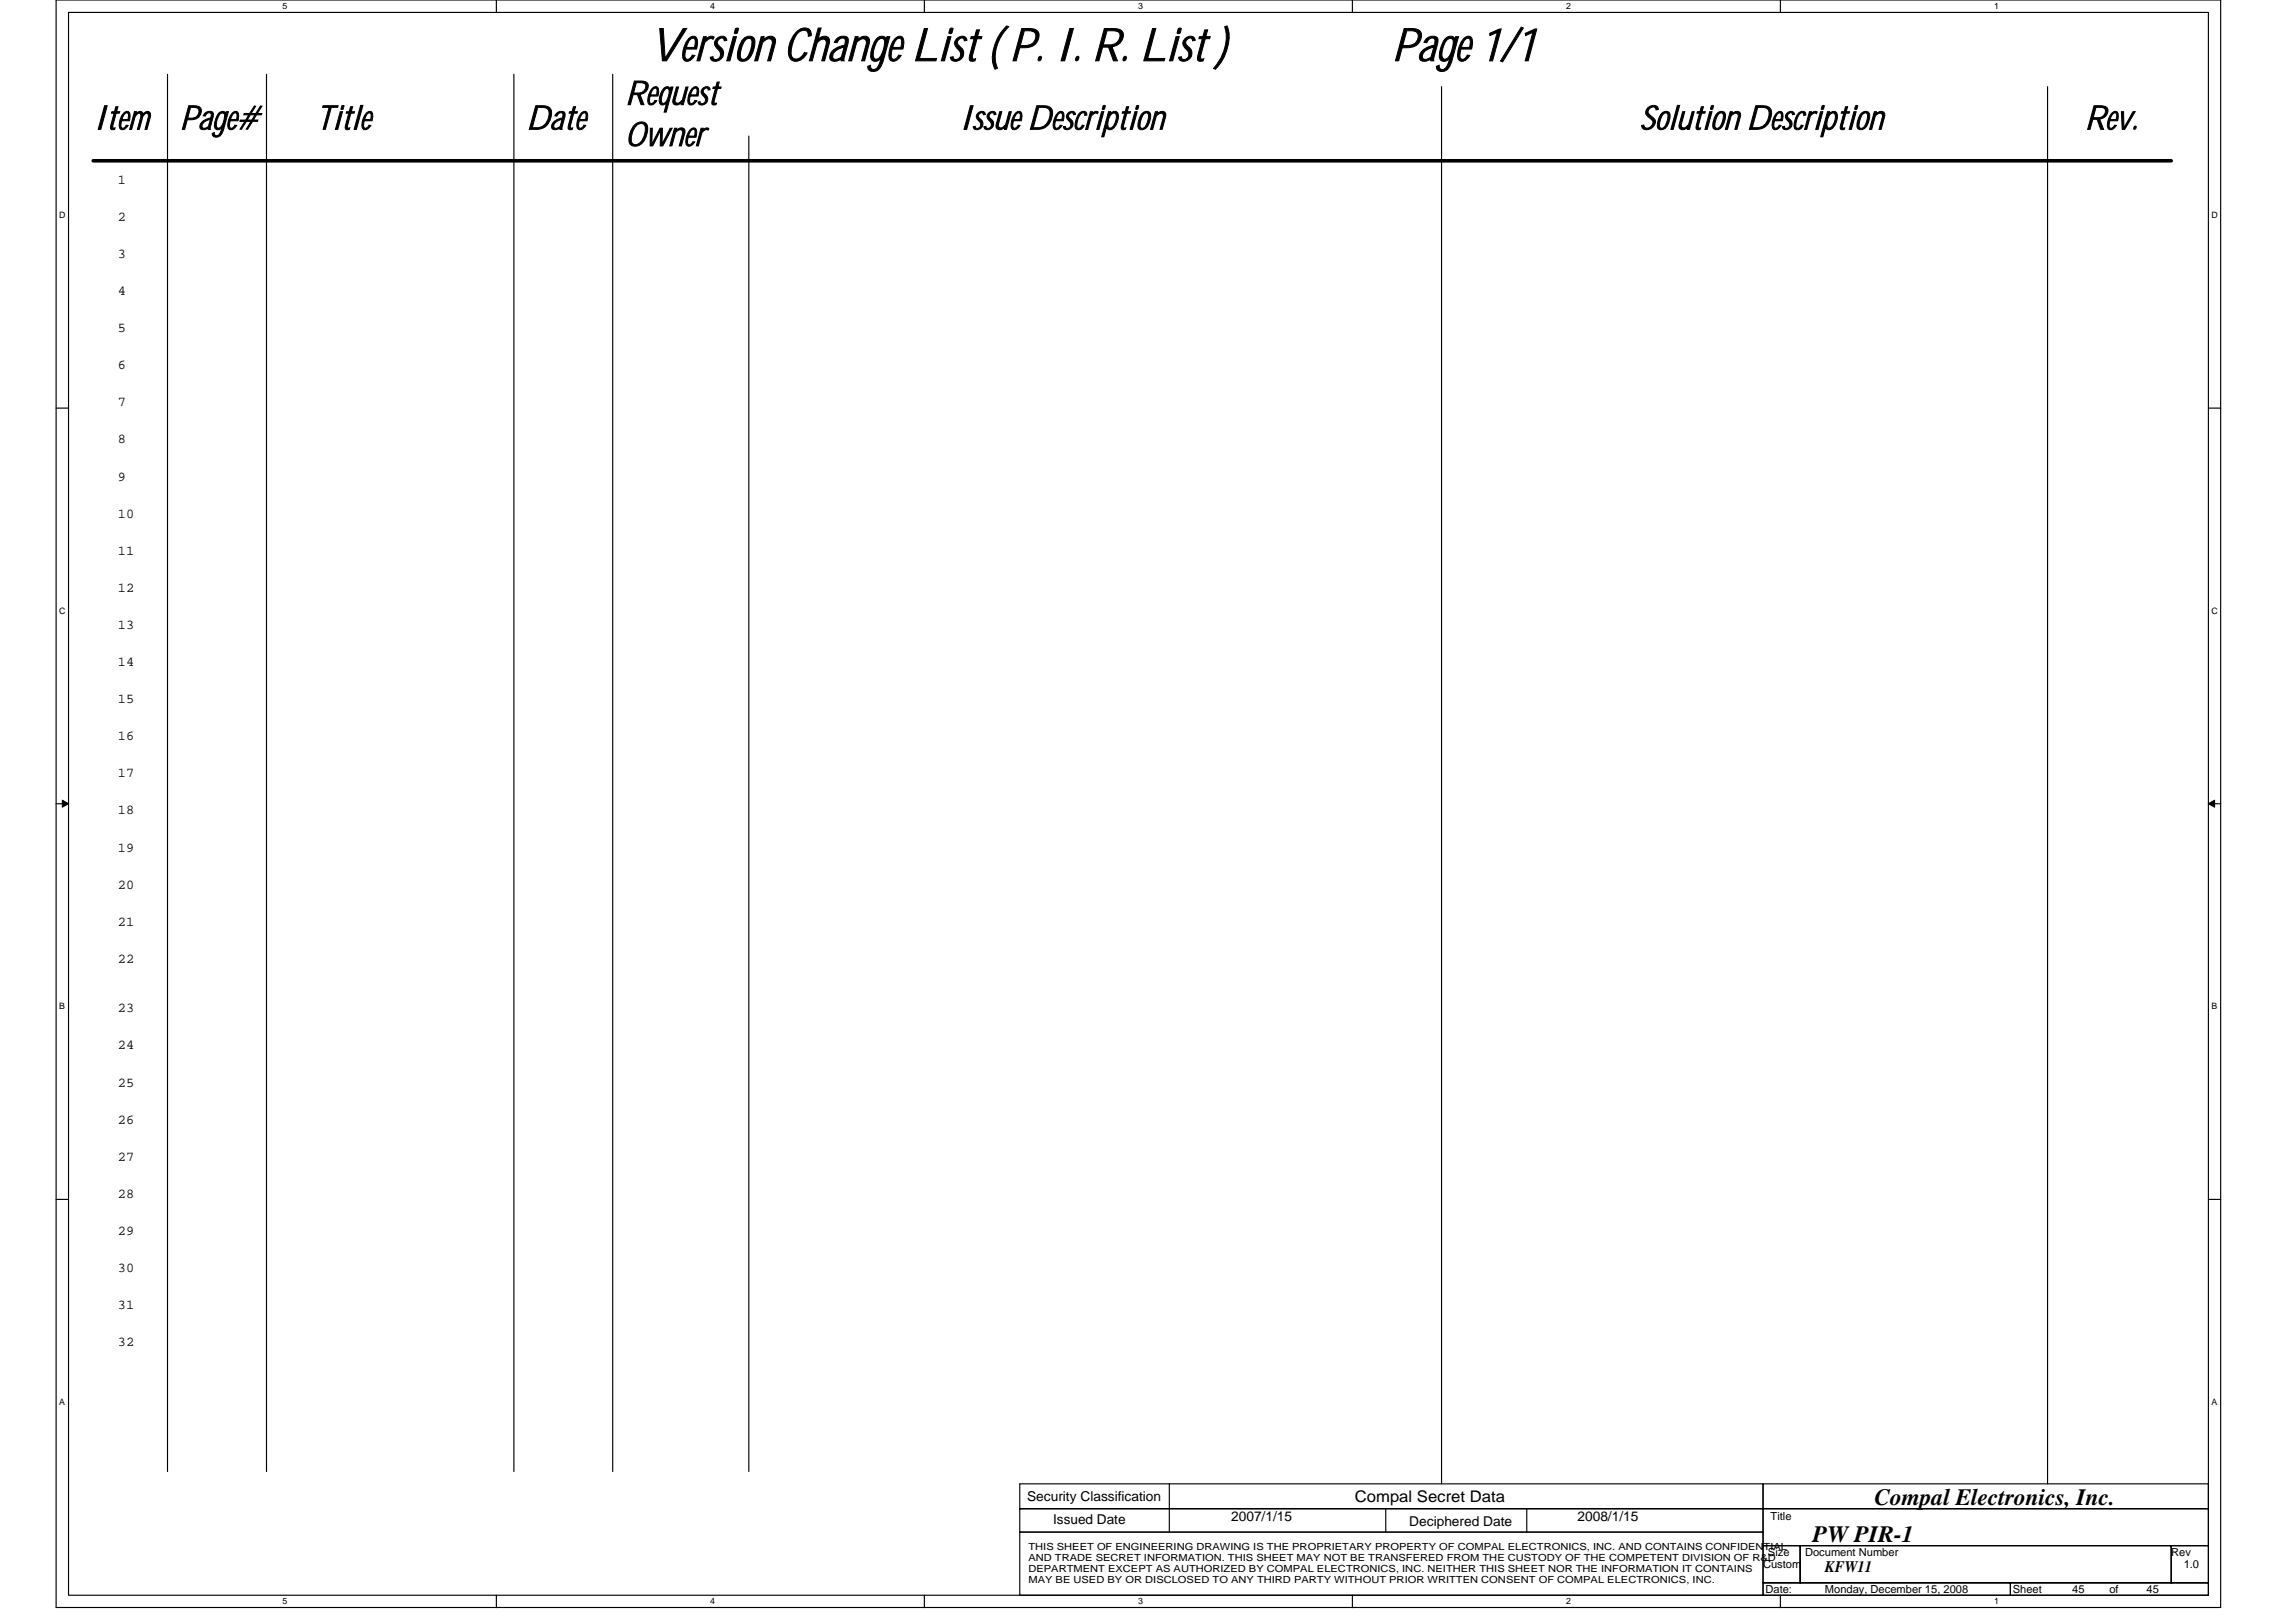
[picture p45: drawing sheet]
<svg xmlns="http://www.w3.org/2000/svg" width="297mm" height="210mm" viewBox="0 0 297 210" stroke-linecap="round" stroke-linejoin="round" font-family="sans-serif">
<defs><g id="words">
<g font-size="5.9">
<text x="84.1" y="7.9">Version Change List ( P. I. R. List )</text>
<text x="180.1" y="7.9">Page 1/1</text>
</g>
<g font-size="4.3">
<text x="12.1" y="16.7">Item</text>
<text x="23.3" y="16.7">Page#</text>
<text x="40.9" y="16.7">Title</text>
<text x="68.1" y="16.7">Date</text>
<text x="80.9" y="13.5">Request</text>
<text x="124.1" y="16.7">Issue Description</text>
<text x="212.1" y="16.7">Solution Description</text>
<text x="269.7" y="16.7">Rev.</text>
<text x="80.9" y="18.9">Owner</text>
</g>
<g font-size="3">
<text x="242.5" y="194.8">Compal Electronics, Inc.</text>
<text x="234.5" y="199.6">PW PIR-1</text>
</g>
<g font-size="2.1">
<text x="175.3" y="194.4">Compal Secret Data</text>
<text x="236.1" y="203.5">KFW11</text>
</g>
<g font-size="1.8">
<text x="15.3" y="23.8">1</text>
<text x="15.3" y="28.6">2</text>
<text x="15.3" y="33.4">3</text>
<text x="15.3" y="38.2">4</text>
<text x="15.3" y="43">5</text>
<text x="15.3" y="47.8">6</text>
<text x="15.3" y="52.6">7</text>
<text x="15.3" y="57.4">8</text>
<text x="15.3" y="62.2">9</text>
<text x="15.3" y="67">10</text>
<text x="15.3" y="71.8">11</text>
<text x="15.3" y="76.6">12</text>
<text x="15.3" y="81.4">13</text>
<text x="15.3" y="86.2">14</text>
<text x="15.3" y="91">15</text>
<text x="15.3" y="95.8">16</text>
<text x="15.3" y="100.6">17</text>
<text x="15.3" y="105.4">18</text>
<text x="15.3" y="110.2">19</text>
<text x="15.3" y="115">20</text>
<text x="15.3" y="119.8">21</text>
<text x="15.3" y="124.6">22</text>
<text x="15.3" y="131">23</text>
<text x="15.3" y="135.8">24</text>
<text x="15.3" y="140.6">25</text>
<text x="15.3" y="145.4">26</text>
<text x="15.3" y="150.2">27</text>
<text x="15.3" y="155">28</text>
<text x="15.3" y="159.8">29</text>
<text x="15.3" y="164.6">30</text>
<text x="15.3" y="169.4">31</text>
<text x="15.3" y="174.2">32</text>
<text x="132.9" y="194.2">Security Classification</text>
<text x="136.2" y="197.3">Issued Date</text>
<text x="159.3" y="196.8">2007/1/15</text>
<text x="182.3" y="197.4">Deciphered Date</text>
<text x="204.1" y="196.8">2008/1/15</text>
</g>
<g font-size="1.4">
<text x="229.1" y="196.7">Title</text>
<text x="228.1" y="202.9">Custom</text>
<text x="228.7" y="201.3">Size</text>
<text x="233.5" y="201.3">Document Number</text>
<text x="280.9" y="201.3">Rev</text>
<text x="282.5" y="202.9">1.0</text>
<text x="228.4" y="206.1">Date:</text>
<text x="236.1" y="206.1">Monday, December 15, 2008</text>
<text x="260.4" y="206.1">Sheet</text>
<text x="268.1" y="206.1">45</text>
<text x="272.9" y="206.1">of</text>
<text x="277.7" y="206.1">45</text>
</g>
<g font-size="1.3">
<text x="133.1" y="200.5">THIS SHEET OF ENGINEERING DRAWING IS THE PROPRIETARY PROPERTY OF COMPAL ELECTRONICS, INC. AND CONTAINS CONFIDENTIAL</text>
<text x="133.1" y="202">AND TRADE SECRET INFORMATION. THIS SHEET MAY NOT BE TRANSFERED FROM THE CUSTODY OF THE COMPETENT DIVISION OF R&amp;D</text>
<text x="133.1" y="203.5">DEPARTMENT EXCEPT AS AUTHORIZED BY COMPAL ELECTRONICS, INC. NEITHER THIS SHEET NOR THE INFORMATION IT CONTAINS</text>
<text x="133.1" y="204.9">MAY BE USED BY OR DISCLOSED TO ANY THIRD PARTY WITHOUT PRIOR WRITTEN CONSENT OF COMPAL ELECTRONICS, INC.</text>
</g>
<g font-size="1.1">
<text x="36.5" y="1.2">5</text>
<text x="91.9" y="1.2">4</text>
<text x="147.3" y="1.2">3</text>
<text x="202.6" y="1.2">2</text>
<text x="258" y="1.2">1</text>
<text x="7.7" y="28.2">D</text>
<text x="286.1" y="28.2">D</text>
<text x="7.7" y="79.4">C</text>
<text x="286.1" y="79.4">C</text>
<text x="7.7" y="130.6">B</text>
<text x="286.1" y="130.6">B</text>
<text x="7.7" y="181.8">A</text>
<text x="286.1" y="181.8">A</text>
<text x="36.5" y="207.6">5</text>
<text x="91.9" y="207.6">4</text>
<text x="147.3" y="207.6">3</text>
<text x="202.6" y="207.6">2</text>
<text x="258" y="207.6">1</text>
</g>
</g></defs>
<path d="M7.3 0h280v208h-280zM8.9 1.6h276.8v204.8h-276.8z" fill="none" stroke="#000" stroke-width=".15"/>
<g fill="#fff">
<path d="M36.5 .2h.6v1.2h-.6z"/>
<path d="M36.5 206.6h.6v1.3h-.6z"/>
</g>
<path d="M64.2 0v1.6M64.2 206.4v1.6" fill="none" stroke="#000" stroke-width=".15"/>
<g fill="#fff">
<path d="M91.9 .2h.6v1.2h-.6z"/>
<path d="M91.9 206.6h.6v1.3h-.6z"/>
</g>
<path d="M119.6 0v1.6M119.6 206.4v1.6" fill="none" stroke="#000" stroke-width=".15"/>
<g fill="#fff">
<path d="M147.3 .2h.6v1.2h-.6z"/>
<path d="M147.3 206.6h.6v1.3h-.6z"/>
</g>
<path d="M175 0v1.6M175 206.4v1.6" fill="none" stroke="#000" stroke-width=".15"/>
<g fill="#fff">
<path d="M202.6 .2h.6v1.2h-.6z"/>
<path d="M202.6 206.6h.6v1.3h-.6z"/>
</g>
<path d="M230.3 0v1.6M230.3 206.4v1.6" fill="none" stroke="#000" stroke-width=".15"/>
<g fill="#fff">
<path d="M258 .2h.6v1.2h-.6z"/>
<path d="M258 206.6h.6v1.3h-.6z"/>
<path d="M7.7 27.2h.8v1.3h-.8z"/>
<path d="M286.1 27.2h.8v1.3h-.8z"/>
<path d="M7.7 78.4h.8v1.3h-.8z"/>
<path d="M286.1 78.4h.8v1.3h-.8z"/>
</g>
<path d="M7.3 52.8h1.6M285.7 52.8h1.6" fill="none" stroke="#000" stroke-width=".15"/>
<g fill="#fff">
<path d="M7.7 129.6h.7v1.3h-.7z"/>
<path d="M286.1 129.6h.7v1.3h-.7z"/>
</g>
<path d="M7.3 104h1.6M285.7 104h1.6" fill="none" stroke="#000" stroke-width=".15"/>
<path d="M8.1 103.5l.8 .5-.8 .5zM285.7 104l.8-.5v1z" fill="#000" stroke="#000" stroke-width=".13"/>
<g fill="#fff">
<path d="M7.7 180.8h.7v1.3h-.7z"/>
<path d="M286.1 180.8h.7v1.3h-.7z"/>
</g>
<g fill="none" stroke="#000" stroke-width=".15">
<path d="M21.7 9.6v180.8M34.5 9.6v180.8M66.5 9.6v180.8M79.3 9.6v180.8M96.9 17.6v172.8M186.5 11.2v180.8M264.9 11.2v180.8M7.3 155.2h1.6M285.7 155.2h1.6M131.9 192h96.2v3.2h-96.2zM131.9 195.2h96.2v3.1h-96.2zM131.9 198.3h96.2v8.1h-96.2z"/>
<path d="M151.3 192v6.3M179.3 195.2v3.1M197.5 195.2v3.1M228.1 192h57.6v3.2h-57.6zM228.1 195.2h57.6v4.8h-57.6zM228.1 200h4.8v4.8h-4.8zM228.1 204.8h32v1.6h-32zM232.9 200h48v4.8h-48zM260.1 204.8h25.6v1.6h-25.6zM280.9 200h4.8v4.8h-4.8z"/>
</g>
<path d="M12.1 20.8h268.8" fill="none" stroke="#000" stroke-width=".47"/>
<use href="#words"/>
</svg>
